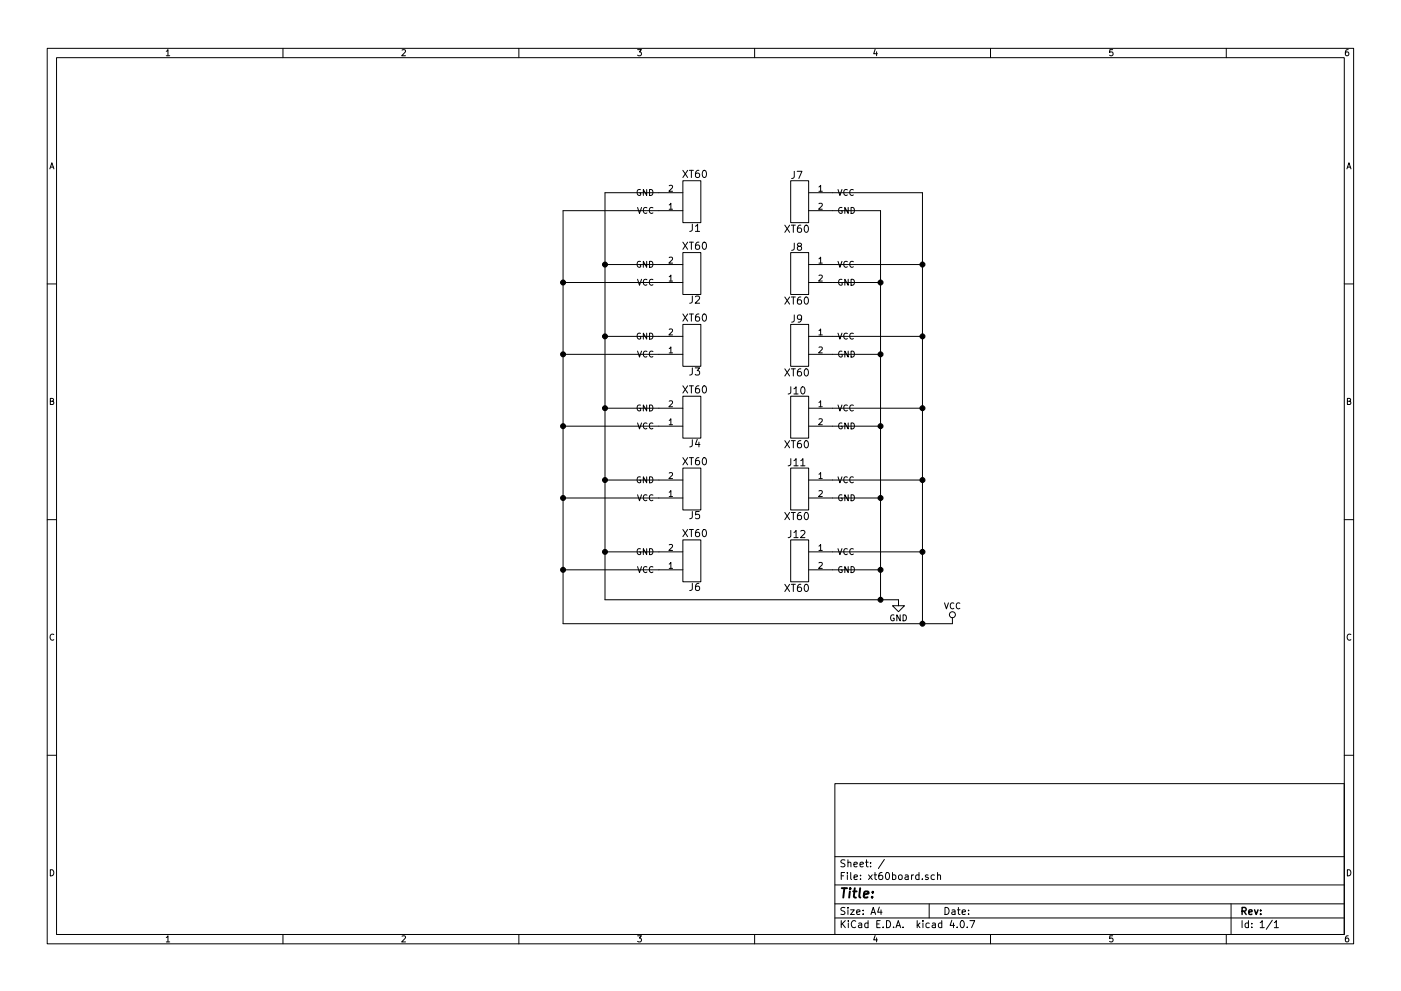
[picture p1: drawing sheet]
<svg xmlns="http://www.w3.org/2000/svg" width="297mm" height="210mm" viewBox="0 0 297 210" stroke-linecap="round" stroke-linejoin="round" font-family="sans-serif">
<g fill="none" stroke="#000" stroke-width=".21">
<path d="M10 10.3h277v189.9h-277zM12 12.2h273v186.1h-273zM35.3 10.9l.3-.4v1.3M35.3 11.8h.7M60 10.3v1.9M85.2 10.6l.5-.1 .3 .4-.8 .9h.8M110 10.3v1.9M135.2 10.5h.8l-.4 .5 .3 .1 .1 .2-.1 .4-.2 .1-.5-.1M160 10.3v1.9M185.5 10.5l-.3 .9h.8M185.9 11v.8M210 10.3v1.9"/>
<path d="M235.9 10.5h-.6v.6h.6l.1 .5-.3 .2-.4-.1M260 10.3v1.9M285.9 10.5l-.4 .1-.2 .2-.1 .8 .3 .2 .4-.1 .1-.4-.1-.2-.4-.1-.3 .3M10.6 35.8l.4-1.3 .4 1.3M10.7 35.5h.6M141.9 39.4l.5-.1 .2 .4-.8 .9h.8M144.8 38.3h3.8v8.9h-3.8zM144.8 36.1l1 1.6M145.8 36.1l-1 1.6M146.2 36.1h.8M146.6 36.1v1.6M148.2 36.1l-.4 .1a.99 .99 0 0 0 0 1.5l.5-.2v-.5l-.3-.3h-.2l-.4 .3"/>
<path d="M149 36.3l.3-.2a.81 .81 0 0 1 .5 .8 .81 .81 0 0 1-.5 .8l-.3-.2-.1-.4zM167.6 38.3h3.8v8.9h-3.8zM168.4 36.3v1.4l-.6 .2M169 36.3h1l-.6 1.6M173.6 39.7l.4-.4v1.3M285.6 35.8l.4-1.3 .4 1.3M285.7 35.5h.6M119.4 59.9h25.4M128.3 56.1h16.5M135.2 44l.4 1.3 .4-1.3M135.2 59.3l.4 1.2 .4-1.2M135.8 40.3a.59 .59 0 0 0-.7 .5 .59 .59 0 0 0 .7 .6v-.5h-.2"/>
<path d="M135.8 55.5a.59 .59 0 0 0-.7 .6 .59 .59 0 0 0 .7 .5v-.4h-.2M137.1 40.2v1.3l-.7-1.3v1.3M137.1 55.4v1.3l-.7-1.3v1.3M137.2 44.1a.56 .56 0 0 0-.8 .5 .56 .56 0 0 0 .8 .6M137.2 59.4a.56 .56 0 0 0-.8 .5 .56 .56 0 0 0 .8 .5M137.7 40.2a.64 .64 0 0 1 .7 .6 .64 .64 0 0 1-.7 .7zM137.7 55.4a.64 .64 0 0 1 .7 .7 .64 .64 0 0 1-.7 .6zM138.4 44.1a.56 .56 0 0 0-.7 .5 .56 .56 0 0 0 .7 .6M138.4 59.4a.56 .56 0 0 0-.7 .5 .56 .56 0 0 0 .7 .5M141.9 43.5l.3-.4v1.3M141.9 58.7l.3-.3v1.2M141.9 54.7l.5-.1 .2 .3-.8 .9h.8"/>
<path d="M141.9 44.4h.7M141.9 59.6h.7M144.8 53.6h3.8v8.9h-3.8zM144.8 40.9h-16.5v86.3h62.2v1.3h1.3l-1.3 1.3-1.3-1.3h1.3M144.8 44.7h-25.4v87.6h82.5v-1.2M144.8 51.4l1 1.5M145.8 51.4l-1 1.5M146.2 51.4h.8M146.6 51.4v1.5M146.8 47.6l-.1 1.3-.5 .2M147.4 48l.5-.4v1.5M147.4 49.1h.9"/>
<path d="M148.2 51.4l-.4 .1a.99 .99 0 0 0 0 1.4l.5-.1v-.6l-.3-.2h-.2l-.4 .2M149 51.5l.3-.1a.81 .81 0 0 1 .5 .7 .81 .81 0 0 1-.5 .8l-.3-.1-.1-.5zM166.4 47.8l1 1.5M167.4 47.8l-1 1.5M167.6 53.6h3.8v8.9h-3.8zM167.8 47.8h.8M168.2 47.8v1.5M168.4 51.6v1.3l-.6 .2M169.4 52.2l-.3-.3v-.2l.3-.1 .4 .1 .2 .2-.1 .2-.7 .2-.1 .2v.3l.3 .3h.2l.4-.3v-.3l-.4-.3M169.8 47.8h-.4a.99 .99 0 0 0 0 1.5l.5-.2 .1-.5-.4-.2h-.2l-.3 .2M170.7 47.8h.2a.81 .81 0 0 1 .5 .7 .81 .81 0 0 1-.5 .8 .98 .98 0 0 1-.2-1.5zM171.4 40.9h24.2v91.4"/>
<path d="M171.4 44.7h15.3v82.5M171.4 56.1h24.2M171.4 59.9h15.3M173.6 43.2l.5-.1 .2 .4-.7 .9h.7M173.6 54.9l.4-.3v1.2M173.6 58.5l.5-.1 .2 .3-.7 .9h.7M173.6 40.6h.7M173.6 55.8h.7M177.7 40.2l.4 1.3 .4-1.3M177.7 55.4l.4 1.3 .4-1.3M178.5 44.1a.59 .59 0 0 0-.7 .5 .59 .59 0 0 0 .7 .6l.1-.5h-.3M178.5 59.3a.59 .59 0 0 0-.7 .6 .59 .59 0 0 0 .7 .5l.1-.4h-.3"/>
<path d="M179.7 40.3a.56 .56 0 0 0-.8 .5 .56 .56 0 0 0 .8 .5M179.7 55.5a.56 .56 0 0 0-.8 .6 .56 .56 0 0 0 .8 .5M179.8 44v1.3l-.7-1.3v1.3M179.8 59.3v1.2l-.7-1.2v1.2M180.4 44a.64 .64 0 0 1 .8 .6 .64 .64 0 0 1-.8 .7zM180.4 59.3a.64 .64 0 0 1 .8 .6 .64 .64 0 0 1-.8 .6zM180.9 40.3a.56 .56 0 0 0-.7 .5 .56 .56 0 0 0 .7 .5M180.9 55.5a.56 .56 0 0 0-.7 .6 .56 .56 0 0 0 .7 .5M10 60.2h2M119.4 75.2h25.4M128.3 71.4h16.5M135.2 74.5l.4 1.3 .4-1.3"/>
<path d="M135.8 70.7a.59 .59 0 0 0-.7 .6 .59 .59 0 0 0 .7 .6v-.5h-.2M137.1 70.7v1.3l-.7-1.3v1.3M137.2 74.6a.56 .56 0 0 0-.8 .5 .56 .56 0 0 0 .8 .5M137.7 70.7a.64 .64 0 0 1 .7 .6 .64 .64 0 0 1-.7 .7zM138.4 74.6a.56 .56 0 0 0-.7 .5 .56 .56 0 0 0 .7 .5M141.9 74l.3-.4v1.3M141.9 69.9l.5-.1 .2 .3-.8 1h.8M141.9 74.9h.7M144.8 68.8h3.8v8.9h-3.8zM144.8 66.6l1 1.5M145.8 66.6l-1 1.5M146.2 66.6h.8"/>
<path d="M146.6 66.6v1.5M146.8 62.8l-.1 1.3-.5 .2M146.8 78l-.1 1.4-.5 .2M147.4 78h.9l-.5 .6 .5 .3v.5l-.3 .2-.6-.2M147.4 63l.6-.2 .3 .4-.9 1.1h.9M148.2 66.6l-.4 .1a.99 .99 0 0 0 0 1.4l.5-.1v-.5l-.3-.3h-.2l-.4 .3M149 66.8l.3-.2a.81 .81 0 0 1 .5 .8 .81 .81 0 0 1-.5 .7l-.3-.1-.1-.4zM166.4 63l1 1.5M166.4 78.3l1 1.5M167.4 63l-1 1.5M167.4 78.3l-1 1.5M167.6 68.8h3.8v8.9h-3.8z"/>
<path d="M167.8 63h.8M167.8 78.3h.8M168.2 63v1.5M168.2 78.3v1.5M168.4 66.8v1.3l-.6 .2M169.8 63l-.4 .1a.99 .99 0 0 0 0 1.4l.5-.1 .1-.5-.4-.3h-.2l-.3 .3M169.8 78.3h-.4a.99 .99 0 0 0 0 1.5l.5-.2 .1-.5-.4-.3h-.2l-.3 .3M170 67.5l-.4 .3h-.2l-.3-.3v-.5l.5-.2a.96 .96 0 0 1-.1 1.5h-.3M170.7 63.2l.2-.2a.81 .81 0 0 1 .5 .8 .81 .81 0 0 1-.5 .7l-.2-.1-.2-.4zM170.7 78.4l.2-.1a.81 .81 0 0 1 .5 .7 .81 .81 0 0 1-.5 .8l-.2-.2-.2-.4zM171.4 71.4h24.2M171.4 75.2h15.3"/>
<path d="M173.6 70.1l.4-.3v1.3M173.6 73.7l.5-.1 .2 .4-.7 .9h.7M173.6 71.1h.7M177.7 70.7l.4 1.3 .4-1.3M178.5 74.5a.59 .59 0 0 0-.7 .6 .59 .59 0 0 0 .7 .6l.1-.5h-.3M179.7 70.8a.56 .56 0 0 0-.8 .5 .56 .56 0 0 0 .8 .5M179.8 74.5v1.3l-.7-1.3v1.3M180.4 74.5a.64 .64 0 0 1 .8 .6 .64 .64 0 0 1-.8 .7zM180.9 70.8a.56 .56 0 0 0-.7 .5 .56 .56 0 0 0 .7 .5M285 60.2h2M10.7 85.1h.5l.1-.5-.6-.1v1.3h.5l.2-.4-.3-.3M119.4 90.4h25.4"/>
<path d="M128.3 86.6h16.5M135.2 89.7l.4 1.3 .4-1.3M135.8 86a.59 .59 0 0 0-.7 .5 .59 .59 0 0 0 .7 .6v-.5h-.2M137.1 85.9v1.3l-.7-1.3v1.3M137.2 89.8a.56 .56 0 0 0-.8 .6 .56 .56 0 0 0 .8 .5M137.7 85.9a.64 .64 0 0 1 .7 .7 .64 .64 0 0 1-.7 .6zM138.4 89.8a.56 .56 0 0 0-.7 .6 .56 .56 0 0 0 .7 .5M141.9 89.2l.3-.4v1.3M141.9 85.1l.5-.1 .2 .4-.8 .9h.8M141.9 90.1h.7M144.8 84.1h3.8v8.9h-3.8zM144.8 99.3h3.8v8.9h-3.8z"/>
<path d="M144.8 81.9l1 1.5M144.8 97.1l1 1.5M145.8 81.9l-1 1.5M145.8 97.1l-1 1.5M146.2 81.9h.8M146.2 97.1h.8M146.6 81.9v1.5M146.6 97.1v1.5M146.8 93.3l-.1 1.3-.5 .2M147.8 93.2l-.4 1.1h1M148.2 81.9h-.4a.99 .99 0 0 0 0 1.5l.5-.2v-.5l-.3-.3h-.2l-.4 .3M148.2 97.1l-.4 .1a.99 .99 0 0 0 0 1.4l.5-.1v-.5l-.3-.3h-.2l-.4 .3"/>
<path d="M148.2 93.8v1M149 82l.3-.1a.81 .81 0 0 1 .5 .7 .81 .81 0 0 1-.5 .8l-.3-.2-.1-.4zM149 97.3l.3-.2a.81 .81 0 0 1 .5 .8 .81 .81 0 0 1-.5 .7l-.3-.1-.1-.5zM166.4 93.5l1 1.5M167.4 93.5l-1 1.5M167.6 84.1h3.8v8.9h-3.8zM167.6 99.3h3.8v8.9h-3.8zM167.7 82.1l-.1 1.3-.5 .2M167.7 97.3l-.1 1.3-.5 .2M167.8 93.5h.8M168.2 93.5v1.5M168.3 82.5l.5-.4v1.5"/>
<path d="M168.3 97.7l.5-.4v1.5M168.3 83.6h.9M168.3 98.8h.9M169.8 97.7l.4-.4v1.5M169.8 98.8h.9M169.8 93.5l-.4 .1a.99 .99 0 0 0 0 1.4l.5-.1 .1-.5-.4-.3h-.2l-.3 .3M170 82.1h.2a.81 .81 0 0 1 .5 .7 .81 .81 0 0 1-.5 .8 .98 .98 0 0 1-.2-1.5zM170.7 93.6l.2-.1a.81 .81 0 0 1 .5 .8 .81 .81 0 0 1-.5 .7 .98 .98 0 0 1-.2-1.4zM171.4 86.6h24.2M171.4 90.4h15.3M173.6 85.4l.4-.4v1.3M173.6 88.9l.5-.1 .2 .4-.7 .9h.7"/>
<path d="M173.6 86.3h.7M177.7 85.9l.4 1.3 .4-1.3M178.5 89.8a.59 .59 0 0 0-.7 .6 .59 .59 0 0 0 .7 .5l.1-.5h-.3M179.7 86a.56 .56 0 0 0-.8 .5 .56 .56 0 0 0 .8 .6M179.8 89.7v1.3l-.7-1.3v1.3M180.4 89.7a.64 .64 0 0 1 .8 .7 .64 .64 0 0 1-.8 .6zM180.9 86a.56 .56 0 0 0-.7 .5 .56 .56 0 0 0 .7 .6M285.7 85.1h.5l.1-.5-.6-.1v1.3h.5l.2-.4-.3-.3M10 110.3h2M119.4 105.7h25.4M128.3 101.8h16.5M128.3 117.1h16.5"/>
<path d="M135.2 105l.4 1.2 .4-1.2M135.8 101.2a.59 .59 0 0 0-.7 .6 .59 .59 0 0 0 .7 .6v-.5h-.2M135.8 116.5a.59 .59 0 0 0-.7 .5 .59 .59 0 0 0 .7 .6v-.5h-.2M137.1 101.2v1.2l-.7-1.2v1.2M137.1 116.4v1.3l-.7-1.3v1.3M137.2 105.1a.56 .56 0 0 0-.8 .5 .56 .56 0 0 0 .8 .5M137.7 101.2a.64 .64 0 0 1 .7 .6 .64 .64 0 0 1-.7 .6zM137.7 116.4a.64 .64 0 0 1 .7 .6 .64 .64 0 0 1-.7 .7zM138.4 105.1a.56 .56 0 0 0-.7 .5 .56 .56 0 0 0 .7 .5M141.9 104.4l.3-.3v1.3M141.9 100.4l.5-.1 .2 .3-.8 .9h.8M141.9 119.7l.3-.4v1.3"/>
<path d="M141.9 115.6l.5-.1 .2 .4-.8 .9h.8M141.9 105.4h.7M144.8 114.5h3.8v8.9h-3.8zM144.8 112.3l1 1.6M145.8 112.3l-1 1.6M146.2 112.3h.8M146.6 112.3v1.6M146.8 108.5l-.1 1.3-.5 .3M148.2 112.3l-.4 .1a.99 .99 0 0 0 0 1.5l.5-.2v-.5l-.3-.3h-.2l-.4 .3M148.3 108.5h-.8l-.1 .8 .3-.2 .5 .1 .1 .6-.3 .3-.6-.2M149 112.5l.3-.2a.81 .81 0 0 1 .5 .8 .81 .81 0 0 1-.5 .8l-.3-.2-.1-.4zM166.4 108.7l1 1.6"/>
<path d="M167.4 108.7l-1 1.6M167.6 114.5h3.8v8.9h-3.8zM167.7 112.5l-.1 1.4-.5 .2M167.8 108.7h.8M168.2 108.7v1.6M168.3 113l.5-.5v1.6M168.3 114.1h.9M169.8 112.7l.6-.2 .3 .5-1 1.1h1M169.8 108.7l-.4 .1a.99 .99 0 0 0 0 1.5l.5-.2 .1-.5-.4-.3h-.2l-.3 .3M170.7 108.8l.2-.1a.81 .81 0 0 1 .5 .8 .81 .81 0 0 1-.5 .8 .98 .98 0 0 1-.2-1.5zM171.4 101.8h24.2M171.4 105.7h15.3"/>
<path d="M171.4 117.1h24.2M173.6 100.6l.4-.3v1.2M173.6 104.2l.5-.1 .2 .3-.7 1h.7M173.6 115.9l.4-.4v1.3M173.6 119.4l.5-.1 .2 .4-.7 .9h.7M173.6 101.5h.7M173.6 116.8h.7M177.7 101.2l.4 1.2 .4-1.2M177.7 116.4l.4 1.3 .4-1.3M178.5 105a.59 .59 0 0 0-.7 .6 .59 .59 0 0 0 .7 .6l.1-.5h-.3M179.7 101.3a.56 .56 0 0 0-.8 .5 .56 .56 0 0 0 .8 .5M179.7 116.5a.56 .56 0 0 0-.8 .5 .56 .56 0 0 0 .8 .5"/>
<path d="M179.8 105v1.2l-.7-1.2v1.2M180.4 105a.64 .64 0 0 1 .8 .6 .64 .64 0 0 1-.8 .6zM180.9 101.3a.56 .56 0 0 0-.7 .5 .56 .56 0 0 0 .7 .5M180.9 116.5a.56 .56 0 0 0-.7 .5 .56 .56 0 0 0 .7 .5M285 110.3h2M11.4 134.6a.58 .58 0 0 0-.8 .6 .58 .58 0 0 0 .8 .5M119.4 120.9h25.4M135.2 120.2l.4 1.3 .4-1.3M137.2 120.3a.56 .56 0 0 0-.8 .5 .56 .56 0 0 0 .8 .6M138.4 120.3a.56 .56 0 0 0-.7 .5 .56 .56 0 0 0 .7 .6M141.9 120.6h.7M146.8 123.8l-.1 1.3-.5 .2"/>
<path d="M148.2 123.8h-.4a.99 .99 0 0 0 0 1.5l.5-.2v-.5l-.3-.2h-.2l-.4 .2M166.4 124l1 1.5M167.4 124l-1 1.5M167.8 124h.8M168.2 124v1.5M169.8 124h-.4a.99 .99 0 0 0 0 1.5l.5-.2 .1-.5-.4-.2h-.2l-.3 .2M170.7 124.1l.2-.1a.81 .81 0 0 1 .5 .7 .81 .81 0 0 1-.5 .8l-.2-.2-.2-.4zM171.4 120.9h15.3M178.5 120.3a.59 .59 0 0 0-.7 .5 .59 .59 0 0 0 .7 .6l.1-.5h-.3M179.8 120.2v1.3l-.7-1.3v1.3M180.4 120.2a.64 .64 0 0 1 .8 .6 .64 .64 0 0 1-.8 .7zM189.5 130.5a.59 .59 0 0 0-.7 .6 .59 .59 0 0 0 .7 .5l.1-.4h-.2"/>
<path d="M190.9 130.4v1.3l-.8-1.3v1.3M191.5 130.4a.64 .64 0 0 1 .7 .7 .64 .64 0 0 1-.7 .6zM200.3 127.9l.4 1.3 .4-1.3M202.2 128a.56 .56 0 0 0-.7 .5 .56 .56 0 0 0 .7 .6M203.5 128a.56 .56 0 0 0-.8 .5 .56 .56 0 0 0 .8 .6M286.4 134.6a.58 .58 0 0 0-.8 .6 .58 .58 0 0 0 .8 .5M10 160.2h2M177 166.3h108v32h-108zM285 160.2h2M10.7 184.5a.65 .65 0 0 1 .7 .7 .65 .65 0 0 1-.7 .6zM35.3 198.9l.3-.4v1.3M35.3 199.8h.7"/>
<path d="M60 198.3v1.9M85.2 198.6l.5-.1 .3 .4-.8 .9h.8M110 198.3v1.9M135.2 198.5h.8l-.4 .5 .3 .1 .1 .2-.1 .4-.2 .1-.5-.1M160 198.3v1.9M177 194.8h108M177 191.8h108M177 187.8h108M177 181.8h108M178.4 195.3v1.5M178.4 185.8h.5M178.6 196l.6 .8"/>
<path d="M179.1 185.1h-.7v1.5M179.1 192.6l-.5-.1-.3 .3 .1 .3 .7 .4v.4l-.2 .1-.6-.1M179.1 182.5l-.5-.1-.3 .3 .1 .3 .7 .4v.4l-.2 .1-.6-.1M179.2 195.3l-.8 .9M179.7 185.1v.2M179.7 185.6v1M179.8 192.5v.2M179.8 183.1l.2-.2 .4 .1v.9M179.8 182.4v1.5M179.8 193v1M179.9 195.3v.2M179.9 195.8v1"/>
<path d="M180.3 193h.8l-.8 1h.8M180.4 185.1v1.3l.2 .2M181.1 183.4l.7-.1-.1-.3-.4-.1-.2 .2v.7h.6M181.1 186.1l.7-.1-.1-.3-.4-.1-.2 .2 .1 .7h.5M181.4 195.5a.71 .71 0 0 0-1 .5 .71 .71 0 0 0 .8 .8l.2-.1M181.6 193.5l.7-.1v-.3l-.4-.1-.3 .2 .1 .7h.6M182.1 195.9h.6v.9M182.3 183.4l.8-.1-.1-.3-.4-.1-.3 .2 .1 .7h.6M182.4 186.5v.1M182.4 185.7v.1M182.7 196.2l-.7 .3 .2 .3 .5-.1M183 193.9v.1"/>
<path d="M183 193.1v.1M183.5 182.9h.6M183.7 182.4v1.3l.4 .2M184 195.9l-.4-.1-.3 .3 .1 .6 .2 .1 .4-.1M184 195.3v1.5M184.1 185.6l.8 1M184.6 183.8v.1M184.6 183v.1M184.7 194l.4-1.5 .5 1.5M184.8 193.6h.7M184.9 185.6l-.8 1M185.3 185.6h.6"/>
<path d="M185.5 185.1v1.3l.4 .2M185.5 198.5l-.3 .9h.8M185.9 199v.8M185.9 196h.5M186.4 192.5l-.3 1h.9M186.6 195.3h-.7v1.5h.7M186.8 193v1M187 185.1l-.4 .1a1.11 1.11 0 0 0-.1 1.3l.4 .1 .2-.1 .1-.5-.3-.3h-.4l-.2 .3M187.2 196.7v.1M187.5 182.3l-1.3 2M187.9 185.3l.2-.2a.8 .8 0 0 1 .5 .8 .8 .8 0 0 1-.5 .7l-.4-.6zM188 195.3a.76 .76 0 0 1 .8 .8 .76 .76 0 0 1-.8 .7z"/>
<path d="M189.2 185.7l.5-.1 .2 .3-.1 .6h-.6M189.2 185.1v1.5M189.5 196.7v.1M190 196.8l.4-1.5 .6 1.5M190.1 196.4h.7M190.6 185.7l.2-.1 .4 .1 .1 .6-.1 .2-.4 .1-.2-.1zM191.5 196.7v.1M191.9 185.7h.6l.1 .9M192.6 186l-.8 .3 .3 .3 .5-.1M193.3 185.6v1M193.7 185.6l-.4 .3M194.5 195.3v1.5"/>
<path d="M194.6 196.3l.4 .5M194.8 185.7l-.4-.1-.3 .3 .1 .6 .2 .1 .4-.1M194.8 185.1v1.5M195 195.8l-.5 .6M195.6 186.5v.1M195.7 195.3v.2M195.7 195.8v1M196.8 185.7l-.4-.1-.2 .2 .1 .2 .5 .2v.3h-.6M197 191.8v3M197 195.9l-.4-.1-.3 .3 .1 .6 .2 .1 .4-.1M197.7 195.9h.6v.9M198.1 185.7l-.4-.1-.3 .3 .1 .6 .2 .1 .4-.1"/>
<path d="M198.3 196.2l-.7 .3 .2 .3 .5-.1M198.8 185.7l.2-.1 .4 .1v.9M198.8 185.1v1.5M199.7 195.9l-.5-.1-.2 .3v.6l.2 .1 .5-.1M199.7 195.3v1.5M200.4 192.5a.76 .76 0 0 1 .8 .8 .76 .76 0 0 1-.8 .7zM201.8 195.2l-.4 1.1h1M201.9 193.1h.5l.1 .9M202.2 195.8v1M202.5 193.4l-.7 .3 .2 .3 .5-.1M202.9 196.7v.1M203 193h.6"/>
<path d="M203.2 192.5v1.3l.4 .2M203.8 195.4l.1-.1a.8 .8 0 0 1 .6 .8 .8 .8 0 0 1-.6 .7 .97 .97 0 0 1-.1-1.4zM204 193.5l.7-.1-.1-.3-.4-.1-.2 .2 .1 .7h.5M205.1 196.7v.1M205.4 193.9v.1M205.4 193.1v.1M205.6 195.3h1.1l-.7 1.5M210 198.3v1.9M235.9 198.5h-.6v.7l.6-.1 .1 .5-.3 .2-.4-.1M260 198.3v1.9M261 191.8v6.5M263.3 195.3v1.5"/>
<path d="M264.7 195.9l-.4-.1-.3 .3 .1 .6 .2 .1 .4-.1M264.7 195.3v1.5M265.4 196.7v.1M265.4 195.9v.1M267.2 195.8l.4-.5v1.5M267.2 196.8h.8M269.7 195.2l-1.2 2M270.2 195.8l.4-.5v1.5M270.2 196.8h.8M285.7 184.5a.65 .65 0 0 1 .7 .7 .65 .65 0 0 1-.7 .6zM285.9 198.5l-.4 .1-.2 .3-.1 .7 .3 .2 .4-.1 .1-.4-.1-.2-.4-.1-.3 .3"/>
<circle cx="201.9" cy="130.4" r=".63"/>
</g>
<path d="M263.3 193.3l.8-.1 .1-.2-.1-.3-.2-.2h-.6v1.5M263.7 193.3l.5 .7M264.8 193.5l.7-.1-.1-.3-.4-.1-.2 .2v.7h.6M266 193l.3 1 .4-1M267.3 193.9v.1M267.3 193.1v.1" fill="none" stroke="#000" stroke-width=".3"/>
<path d="M178.5 188.4h1.1M179 188.4l-.2 2M180.2 189.1l-.2 1.3M180.3 188.4l-.1 .2 .2-.1-.1-.1-.1 .2M180.9 189.1h.7M181.2 188.4l-.2 1.8 .1 .1 .4 .1M182.4 188.4l-.2 1.8 .2 .2M183.2 189.8l.9-.2v-.4l-.6-.1-.3 .3v.9h.7M184.9 190.3v.1M185.1 189.2l-.1 .2-.1-.1 .2-.1-.1 .2" fill="none" stroke="#000" stroke-width=".41"/>
<g fill="#000" stroke="#000" stroke-width=".25">
<circle cx="119.4" cy="59.9" r=".51"/>
<circle cx="128.3" cy="56.1" r=".51"/>
<circle cx="186.7" cy="59.9" r=".51"/>
<circle cx="195.6" cy="56.1" r=".51"/>
<circle cx="119.4" cy="75.2" r=".51"/>
<circle cx="128.3" cy="71.4" r=".51"/>
<circle cx="186.7" cy="75.2" r=".51"/>
<circle cx="195.6" cy="71.4" r=".51"/>
<circle cx="119.4" cy="90.4" r=".51"/>
<circle cx="128.3" cy="86.6" r=".51"/>
<circle cx="186.7" cy="90.4" r=".51"/>
<circle cx="195.6" cy="86.6" r=".51"/>
<circle cx="119.4" cy="105.7" r=".51"/>
<circle cx="128.3" cy="101.8" r=".51"/>
<circle cx="128.3" cy="117.1" r=".51"/>
<circle cx="186.7" cy="105.7" r=".51"/>
<circle cx="195.6" cy="117.1" r=".51"/>
<circle cx="195.6" cy="101.8" r=".51"/>
<circle cx="119.4" cy="120.9" r=".51"/>
<circle cx="186.7" cy="120.9" r=".51"/>
<circle cx="186.7" cy="127.2" r=".51"/>
<circle cx="195.6" cy="132.3" r=".51"/>
</g>
</svg>
